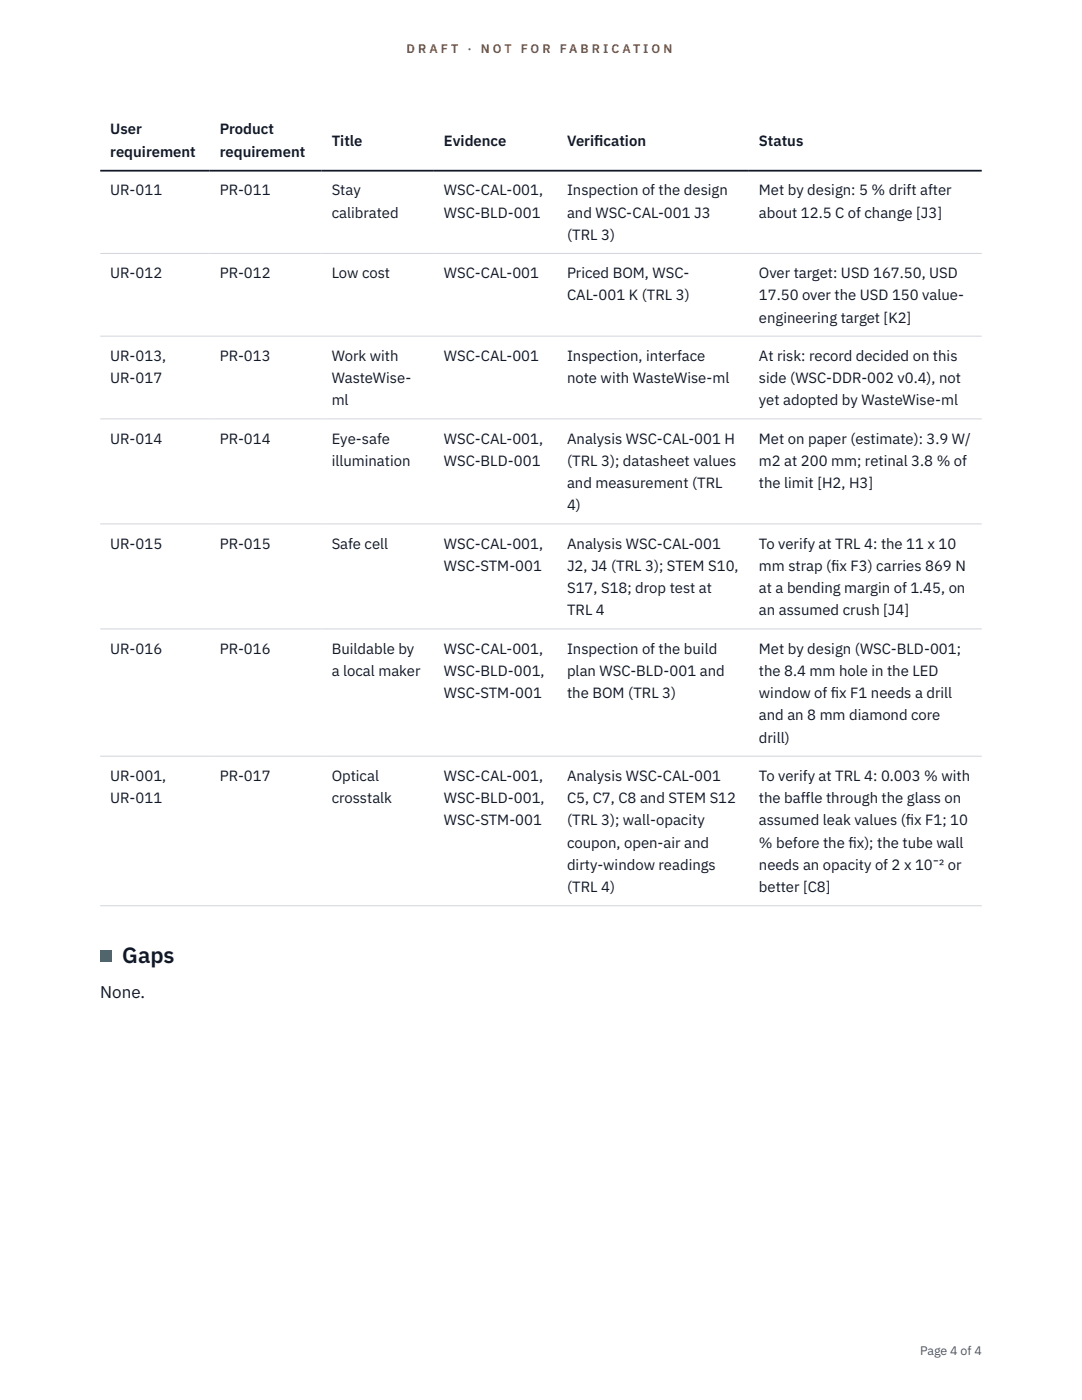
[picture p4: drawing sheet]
<svg xmlns="http://www.w3.org/2000/svg" width="216mm" height="279mm" viewBox="0 0 216 279" stroke-linecap="round" stroke-linejoin="round" font-family="sans-serif">
<defs><g id="words">
<text font-size="4.4" fill="#111827" x="24.4" y="192.3">Gaps</text>
<text font-size="3.4" fill="#111827" x="20" y="199.2">None.</text>
<g font-size="3" fill="#111827">
<text x="22" y="26.8">User</text>
<text x="43.8" y="26.8">Product</text>
<text x="66.2" y="29.1">Title</text>
<text x="88.6" y="29.1">Evidence</text>
<text x="113.1" y="29.1">Verif</text>
<text x="118.6" y="29.1">ication</text>
<text x="151.4" y="29.1">Status</text>
<text x="22" y="31.3">requirement</text>
<text x="43.8" y="31.3">requirement</text>
<text x="22" y="39">UR-011</text>
<text x="43.8" y="39">PR-011</text>
<text x="66.2" y="39">Stay</text>
<text x="88.6" y="39">WSC-CAL-001,</text>
<text x="113.1" y="39">Inspection of the design</text>
<text x="151.4" y="39">Met by design: 5 % drift after</text>
<text x="66.2" y="43.4">calibrated</text>
<text x="88.6" y="43.4">WSC-BLD-001</text>
<text x="113.1" y="43.4">and WSC-CAL-001 J3</text>
<text x="113.1" y="47.9">(TRL 3)</text>
<text x="151.4" y="43.4">about 12.5 C of change [J3]</text>
<text x="22" y="55.5">UR-012</text>
<text x="43.8" y="55.5">PR-012</text>
<text x="66.2" y="55.5">Low cost</text>
<text x="88.6" y="55.5">WSC-CAL-001</text>
<text x="113.1" y="55.5">Priced BOM, WSC-</text>
<text x="113.1" y="59.9">CAL-001 K (TRL 3)</text>
<text x="151.4" y="55.5">Over target: USD 167.50, USD</text>
<text x="151.4" y="59.9">17.50 over the USD 150 value-</text>
<text x="151.4" y="64.4">engineering target [K2]</text>
<text x="22" y="72">UR-013,</text>
<text x="22" y="76.5">UR-017</text>
<text x="43.8" y="72">PR-013</text>
<text x="66.2" y="72">Work with</text>
<text x="66.2" y="76.5">WasteWise-</text>
<text x="88.6" y="72">WSC-CAL-001</text>
<text x="113.1" y="72">Inspection, interface</text>
<text x="113.1" y="76.5">note with WasteWise-ml</text>
<text x="151.4" y="72">At risk: record decided on this</text>
<text x="151.4" y="76.5">side (WSC-DDR-002 v0.4), not</text>
<text x="66.2" y="80.9">ml</text>
<text x="151.4" y="80.9">yet adopted by WasteWise-ml</text>
<text x="22" y="88.5">UR-014</text>
<text x="43.8" y="88.5">PR-014</text>
<text x="66.2" y="88.5">Eye-safe</text>
<text x="88.6" y="88.5">WSC-CAL-001,</text>
<text x="113.1" y="88.5">Analysis WSC-CAL-001 H</text>
<text x="151.4" y="88.5">Met on paper (estimate): 3.9 W/</text>
<text x="66.2" y="93">illumination</text>
<text x="88.6" y="93">WSC-BLD-001</text>
<text x="113.1" y="93">(TRL 3); datasheet values</text>
<text x="151.4" y="93">m2 at 200 mm; retinal 3.8 % of</text>
<text x="113.1" y="97.4">and measurement (TRL</text>
<text x="113.1" y="101.9">4)</text>
<text x="151.4" y="97.4">the limit [H2, H3]</text>
<text x="22" y="109.5">UR-015</text>
<text x="43.8" y="109.5">PR-015</text>
<text x="66.2" y="109.5">Safe cell</text>
<text x="88.6" y="109.5">WSC-CAL-001,</text>
<text x="88.6" y="113.9">WSC-STM-001</text>
<text x="113.1" y="109.5">Analysis WSC-CAL-001</text>
<text x="113.1" y="113.9">J2, J4 (TRL 3); STEM S10,</text>
<text x="151.4" y="109.5">To verify at TRL 4: the 11 x 10</text>
<text x="151.4" y="113.9">mm strap (f</text>
<text x="165.8" y="113.9">ix F3) carries 869 N</text>
<text x="113.1" y="118.4">S17, S18; drop test at</text>
<text x="151.4" y="118.4">at a bending margin of 1.45, on</text>
<text x="113.1" y="122.8">TRL 4</text>
<text x="151.4" y="122.8">an assumed crush [J4]</text>
<text x="22" y="130.4">UR-016</text>
<text x="43.8" y="130.4">PR-016</text>
<text x="66.2" y="130.4">Buildable by</text>
<text x="88.6" y="130.4">WSC-CAL-001,</text>
<text x="113.1" y="130.4">Inspection of the build</text>
<text x="151.4" y="130.4">Met by design (WSC-BLD-001;</text>
<text x="66.2" y="134.9">a local maker</text>
<text x="88.6" y="134.9">WSC-BLD-001,</text>
<text x="113.1" y="134.9">plan WSC-BLD-001 and</text>
<text x="151.4" y="134.9">the 8.4 mm hole in the LED</text>
<text x="88.6" y="139.3">WSC-STM-001</text>
<text x="113.1" y="139.3">the BOM (TRL 3)</text>
<text x="151.4" y="139.3">window of f</text>
<text x="151.4" y="143.8">and an 8 mm diamond core</text>
<text x="165.8" y="139.3">ix F1 needs a drill</text>
<text x="151.4" y="148.2">drill)</text>
<text x="22" y="155.8">UR-001,</text>
<text x="43.8" y="155.8">PR-017</text>
<text x="66.2" y="155.8">Optical</text>
<text x="88.6" y="155.8">WSC-CAL-001,</text>
<text x="113.1" y="155.8">Analysis WSC-CAL-001</text>
<text x="151.4" y="155.8">To verify at TRL 4: 0.003 % with</text>
<text x="22" y="160.3">UR-011</text>
<text x="66.2" y="160.3">crosstalk</text>
<text x="88.6" y="160.3">WSC-BLD-001,</text>
<text x="113.1" y="160.3">C5, C7, C8 and STEM S12</text>
<text x="151.4" y="160.3">the baffle through the glass on</text>
<text x="88.6" y="164.7">WSC-STM-001</text>
<text x="113.1" y="164.7">(TRL 3); wall-opacity</text>
<text x="151.4" y="164.7">assumed leak values (f</text>
<text x="180.7" y="164.7">ix F1; 10</text>
<text x="113.1" y="169.2">coupon, open-air and</text>
<text x="113.1" y="173.6">dirty-window readings</text>
<text x="151.4" y="169.2">% before the f</text>
<text x="151.4" y="173.6">needs an opacity of 2 x 10⁻² or</text>
<text x="169.3" y="169.2">ix); the tube wall</text>
<text x="113.1" y="178.1">(TRL 4)</text>
<text x="151.4" y="178.1">better [C8]</text>
</g>
<g font-size="2.5" fill="#b45309">
<text x="81.1" y="10.5">D R A F T</text>
<text x="93.3" y="10.5">·</text>
<text x="95.9" y="10.5">N O T</text>
<text x="103.9" y="10.5">F O R</text>
<text x="111.7" y="10.5">F A B R I C A T I O N</text>
</g>
<text font-size="2.5" fill="#4b5563" x="183.6" y="270.3">Page 4 of 4</text>
</g></defs>
<path d="M20 50.6h175.9M20 67.1h175.9M20 83.6h175.9M20 104.6h175.9M20 125.5h175.9M20 150.9h175.9M20 180.8h175.9" fill="none" stroke="#d1d5db" stroke-width=".2"/>
<path d="M20 34.1h175.9" fill="none" stroke="#111827" stroke-width=".35"/>
<path d="M20 189.7h2.2v2.2h-2.2z" fill="#0f766e"/>
<use href="#words"/>
</svg>
